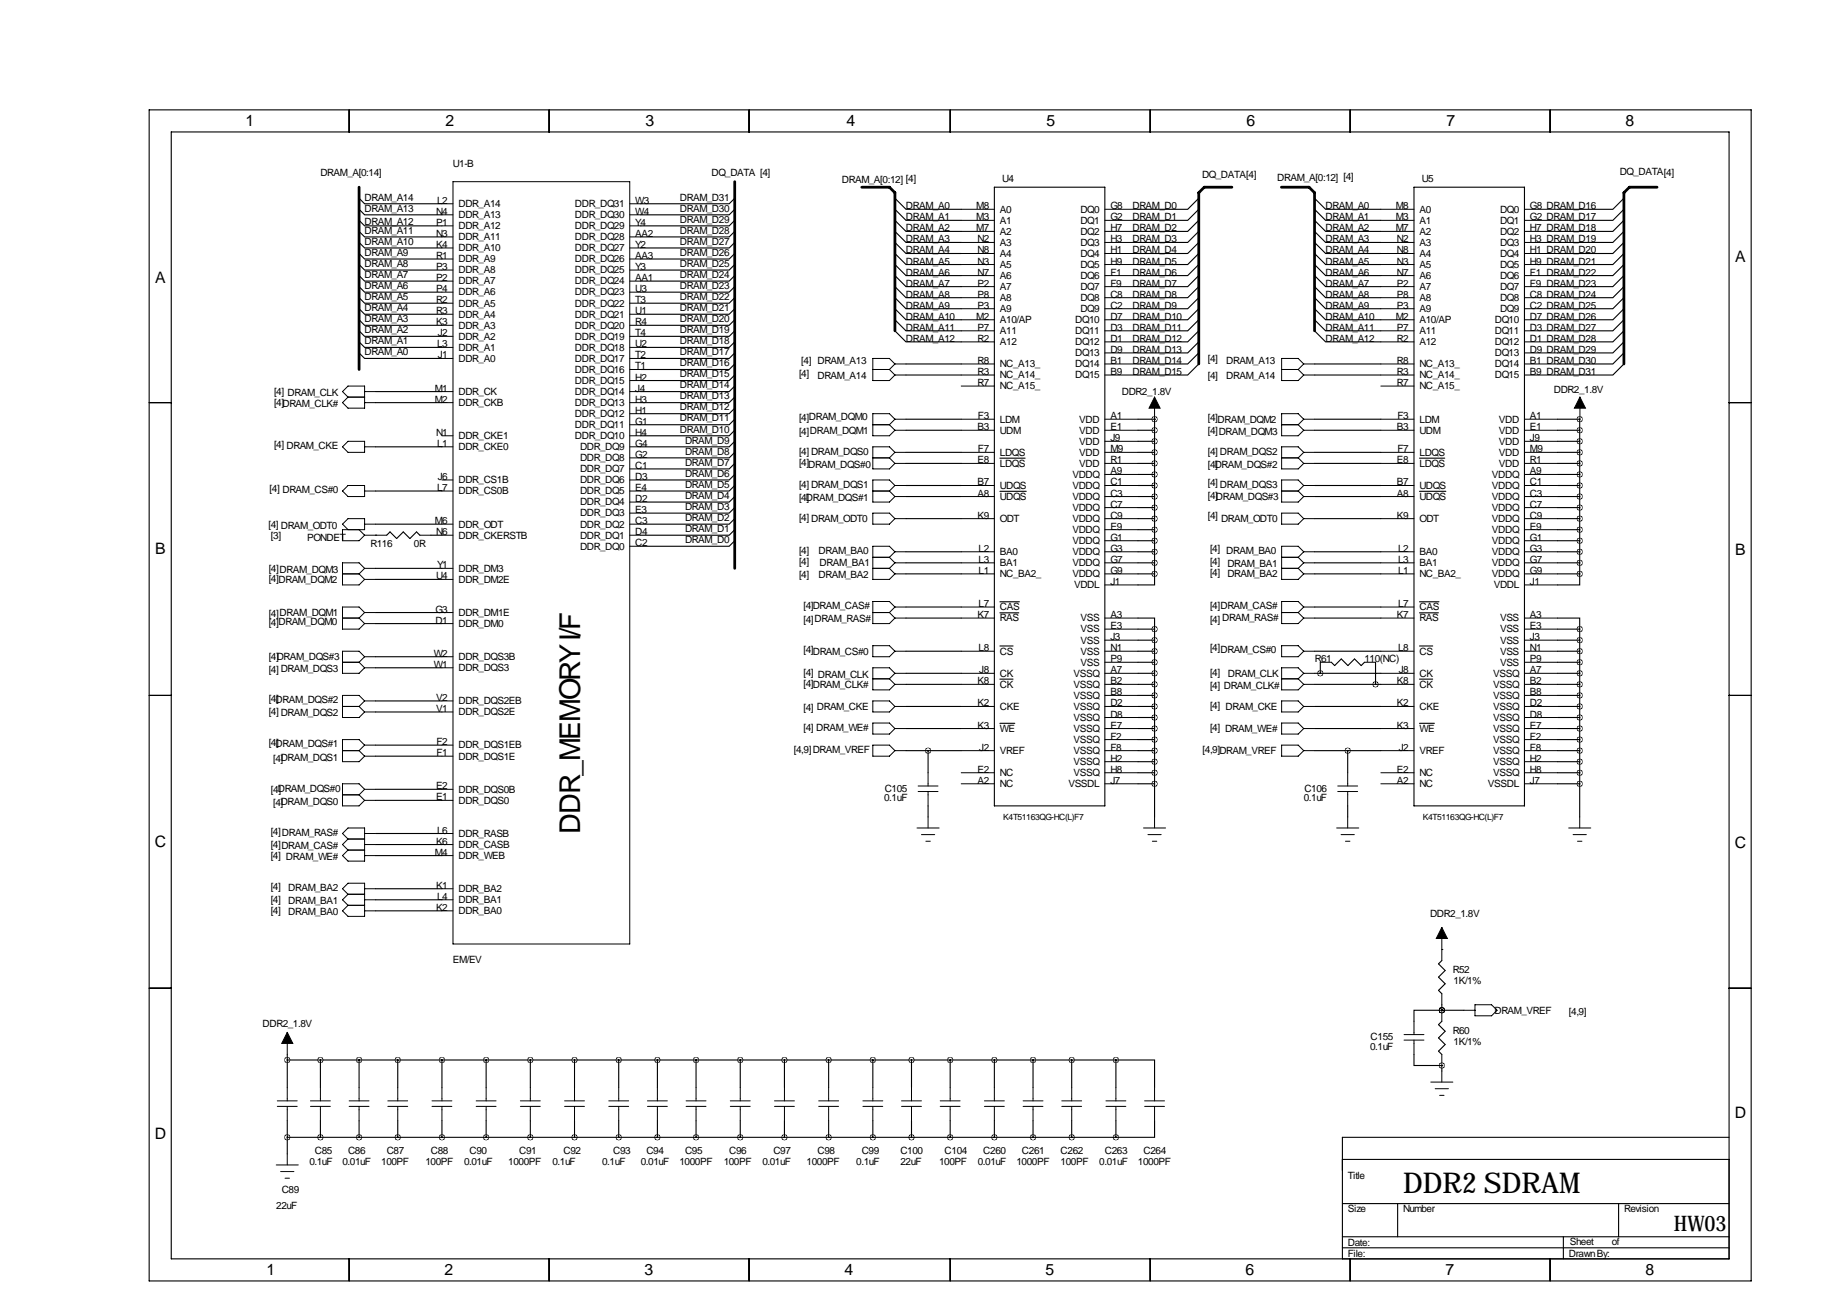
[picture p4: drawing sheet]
<svg xmlns="http://www.w3.org/2000/svg" width="419mm" height="297mm" viewBox="0 0 419 297" stroke-linecap="round" stroke-linejoin="round" font-family="sans-serif">
<defs><g id="words">
<g font-size="6.6">
<text x="133.3" y="191.6" transform="rotate(-90 133.3 191.6)">DDR_MEMORY I/F</text>
<text x="322.6" y="274.2">DDR2 SDRAM</text>
</g>
<text font-size="4.9" x="384.8" y="283.1">HW03</text>
<g font-size="3.6">
<text x="56.5" y="29">1</text>
<text x="102.4" y="29">2</text>
<text x="148.4" y="29">3</text>
<text x="194.6" y="29">4</text>
<text x="240.6" y="29">5</text>
<text x="286.6" y="29">6</text>
<text x="332.6" y="29">7</text>
<text x="373.7" y="29">8</text>
<text x="35.7" y="65.1">A</text>
<text x="398.9" y="60.3">A</text>
<text x="35.7" y="127.3">B</text>
<text x="398.9" y="127.6">B</text>
<text x="35.6" y="194.6">C</text>
<text x="398.8" y="194.9">C</text>
<text x="398.8" y="257.1">D</text>
<text x="35.6" y="261.9">D</text>
<text x="61.3" y="293.2">1</text>
<text x="102.2" y="293.2">2</text>
<text x="148.2" y="293.2">3</text>
<text x="194.1" y="293.2">4</text>
<text x="240.4" y="293.2">5</text>
<text x="286.3" y="293.2">6</text>
<text x="332.3" y="293.2">7</text>
<text x="378.3" y="293.2">8</text>
</g>
<g font-size="2.3">
<text x="73.7" y="40.5">DRAM_A[0:14]</text>
<text x="104.1" y="38.5">U1-B</text>
<text x="163.6" y="40.5">DQ_DATA [4]</text>
<text x="230.4" y="41.8">U4</text>
<text x="276.4" y="41">DQ_DATA[4]</text>
<text x="293.6" y="41.5">DRAM_A[0:12] [4]</text>
<text x="326.8" y="41.8">U5</text>
<text x="372.4" y="40.2">DQ_DATA[4]</text>
<text x="83.8" y="46.1">DRAM_A14</text>
<text x="100.5" y="46.8">L2</text>
<text x="105.4" y="47.6">DDR_A14</text>
<text x="132.2" y="47.6">DDR_DQ31</text>
<text x="146" y="46.8">W3</text>
<text x="156.3" y="46.1">DRAM_D31</text>
<text x="193.5" y="42">DRAM_A[0:12] [4]</text>
<text x="83.8" y="51.7">DRAM_A12</text>
<text x="83.8" y="53.7">DRAM_A11</text>
<text x="83.8" y="48.6">DRAM_A13</text>
<text x="100.2" y="51.9">P1</text>
<text x="100.2" y="49.4">N4</text>
<text x="105.4" y="52.7">DDR_A12</text>
<text x="105.4" y="50.2">DDR_A13</text>
<text x="132.2" y="50.2">DDR_DQ30</text>
<text x="132.2" y="52.7">DDR_DQ29</text>
<text x="146" y="49.4">W4</text>
<text x="146" y="51.9">Y4</text>
<text x="156.3" y="53.7">DRAM_D28</text>
<text x="156.3" y="51.2">DRAM_D29</text>
<text x="156.3" y="48.6">DRAM_D30</text>
<text x="208.3" y="53.2">DRAM_A2</text>
<text x="208.3" y="50.7">DRAM_A1</text>
<text x="208.3" y="48.1">DRAM_A0</text>
<text x="224.4" y="50.7">M3</text>
<text x="224.4" y="53.2">M7</text>
<text x="224.4" y="48.1">M8</text>
<text x="229.9" y="51.4">A1</text>
<text x="229.9" y="54">A2</text>
<text x="229.9" y="48.9">A0</text>
<text x="248.4" y="51.4">DQ1</text>
<text x="248.4" y="48.9">DQ0</text>
<text x="248.4" y="54">DQ2</text>
<text x="255.3" y="50.7">G2</text>
<text x="255.3" y="48.1">G8</text>
<text x="255.3" y="53.2">H7</text>
<text x="260.3" y="53.2">DRAM_D2</text>
<text x="260.3" y="50.7">DRAM_D1</text>
<text x="260.3" y="48.1">DRAM_D0</text>
<text x="304.7" y="53.2">DRAM_A2</text>
<text x="304.7" y="50.7">DRAM_A1</text>
<text x="304.7" y="48.1">DRAM_A0</text>
<text x="320.9" y="50.7">M3</text>
<text x="320.9" y="53.2">M7</text>
<text x="320.9" y="48.1">M8</text>
<text x="326.3" y="51.4">A1</text>
<text x="326.3" y="54">A2</text>
<text x="326.3" y="48.9">A0</text>
<text x="344.8" y="51.4">DQ1</text>
<text x="344.8" y="48.9">DQ0</text>
<text x="344.8" y="54">DQ2</text>
<text x="351.7" y="50.7">G2 DRAM_D17</text>
<text x="351.7" y="48.1">G8 DRAM_D16</text>
<text x="351.7" y="53.2">H7 DRAM_D18</text>
<text x="83.8" y="56.3">DRAM_A10</text>
<text x="83.8" y="58.8">DRAM_A9</text>
<text x="100.2" y="54.5">N3</text>
<text x="100.2" y="57">K4</text>
<text x="100.2" y="59.5">R1</text>
<text x="105.4" y="55.2">DDR_A11</text>
<text x="105.4" y="57.8">DDR_A10</text>
<text x="132.2" y="55.2">DDR_DQ28</text>
<text x="132.2" y="57.8">DDR_DQ27</text>
<text x="146" y="54.5">AA2</text>
<text x="146" y="57">Y2</text>
<text x="146" y="59.5">AA3</text>
<text x="156.3" y="58.8">DRAM_D26</text>
<text x="156.3" y="56.3">DRAM_D27</text>
<text x="208.3" y="58.3">DRAM_A4</text>
<text x="208.3" y="55.7">DRAM_A3</text>
<text x="224.7" y="55.7">N2</text>
<text x="224.7" y="58.3">N8</text>
<text x="229.9" y="56.5">A3</text>
<text x="229.9" y="59">A4</text>
<text x="248.4" y="59">DQ4</text>
<text x="248.4" y="56.5">DQ3</text>
<text x="255.3" y="58.3">H1</text>
<text x="255.3" y="55.7">H3</text>
<text x="260.3" y="58.3">DRAM_D4</text>
<text x="260.3" y="55.7">DRAM_D3</text>
<text x="304.7" y="58.3">DRAM_A4</text>
<text x="304.7" y="55.7">DRAM_A3</text>
<text x="321.2" y="55.7">N2</text>
<text x="321.2" y="58.3">N8</text>
<text x="326.3" y="56.5">A3</text>
<text x="326.3" y="59">A4</text>
<text x="344.8" y="59">DQ4</text>
<text x="344.8" y="56.5">DQ3</text>
<text x="351.7" y="58.3">H1 DRAM_D20</text>
<text x="351.7" y="55.7">H3 DRAM_D19</text>
<text x="83.8" y="61.3">DRAM_A8</text>
<text x="83.8" y="63.9">DRAM_A7</text>
<text x="100.2" y="62.1">P3</text>
<text x="100.2" y="64.6">P2</text>
<text x="105.4" y="60.3">DDR_A9</text>
<text x="105.4" y="62.9">DDR_A8</text>
<text x="105.4" y="65.4">DDR_A7</text>
<text x="132.2" y="60.3">DDR_DQ26</text>
<text x="132.2" y="62.9">DDR_DQ25</text>
<text x="132.2" y="65.4">DDR_DQ24</text>
<text x="146" y="62.1">Y3</text>
<text x="146" y="64.6">AA1</text>
<text x="156.3" y="63.9">DRAM_D24</text>
<text x="156.3" y="61.3">DRAM_D25</text>
<text x="208.3" y="63.4">DRAM_A6</text>
<text x="208.3" y="60.8">DRAM_A5</text>
<text x="208.3" y="65.9">DRAM_A7</text>
<text x="224.7" y="60.8">N3</text>
<text x="224.7" y="63.4">N7</text>
<text x="224.7" y="65.9">P2</text>
<text x="229.9" y="61.6">A5</text>
<text x="229.9" y="64.1">A6</text>
<text x="248.4" y="64.1">DQ6</text>
<text x="248.4" y="61.6">DQ5</text>
<text x="255.3" y="63.4">F1</text>
<text x="255.3" y="65.9">F9</text>
<text x="255.3" y="60.8">H9</text>
<text x="260.3" y="65.9">DRAM_D7</text>
<text x="260.3" y="63.4">DRAM_D6</text>
<text x="260.3" y="60.8">DRAM_D5</text>
<text x="304.7" y="63.4">DRAM_A6</text>
<text x="304.7" y="60.8">DRAM_A5</text>
<text x="304.7" y="65.9">DRAM_A7</text>
<text x="321.2" y="60.8">N3</text>
<text x="321.2" y="63.4">N7</text>
<text x="321.2" y="65.9">P2</text>
<text x="326.3" y="61.6">A5</text>
<text x="326.3" y="64.1">A6</text>
<text x="344.8" y="64.1">DQ6</text>
<text x="344.8" y="61.6">DQ5</text>
<text x="351.7" y="63.4">F1 DRAM_D22</text>
<text x="351.7" y="65.9">F9 DRAM_D23</text>
<text x="351.7" y="60.8">H9 DRAM_D21</text>
<text x="83.8" y="66.4">DRAM_A6</text>
<text x="83.8" y="69">DRAM_A5</text>
<text x="83.8" y="71.5">DRAM_A4</text>
<text x="100.2" y="67.2">P4</text>
<text x="100.2" y="69.7">R2</text>
<text x="105.4" y="67.9">DDR_A6</text>
<text x="105.4" y="70.5">DDR_A5</text>
<text x="132.2" y="67.9">DDR_DQ23</text>
<text x="132.2" y="70.5">DDR_DQ22</text>
<text x="146" y="67.2">U3</text>
<text x="146" y="69.7">T3</text>
<text x="156.3" y="71.5">DRAM_D21</text>
<text x="156.3" y="69">DRAM_D22</text>
<text x="156.3" y="66.4">DRAM_D23</text>
<text x="208.3" y="71">DRAM_A9</text>
<text x="208.3" y="68.4">DRAM_A8</text>
<text x="224.7" y="71">P3</text>
<text x="224.7" y="68.4">P8</text>
<text x="229.9" y="66.7">A7</text>
<text x="229.9" y="71.7">A9</text>
<text x="229.9" y="69.2">A8</text>
<text x="248.4" y="71.7">DQ9</text>
<text x="248.4" y="69.2">DQ8</text>
<text x="248.4" y="66.7">DQ7</text>
<text x="255.3" y="71">C2</text>
<text x="255.3" y="68.4">C8</text>
<text x="260.3" y="71">DRAM_D9</text>
<text x="260.3" y="68.4">DRAM_D8</text>
<text x="304.7" y="71">DRAM_A9</text>
<text x="304.7" y="68.4">DRAM_A8</text>
<text x="321.2" y="71">P3</text>
<text x="321.2" y="68.4">P8</text>
<text x="326.3" y="66.7">A7</text>
<text x="326.3" y="71.7">A9</text>
<text x="326.3" y="69.2">A8</text>
<text x="344.8" y="71.7">DQ9</text>
<text x="344.8" y="69.2">DQ8</text>
<text x="344.8" y="66.7">DQ7</text>
<text x="351.7" y="71">C2 DRAM_D25</text>
<text x="351.7" y="68.4">C8 DRAM_D24</text>
<text x="83.8" y="74">DRAM_A3</text>
<text x="83.8" y="76.6">DRAM_A2</text>
<text x="100.2" y="74.8">K3</text>
<text x="100.2" y="72.2">R3</text>
<text x="100.6" y="77.3">J2</text>
<text x="105.4" y="75.6">DDR_A3</text>
<text x="105.4" y="73">DDR_A4</text>
<text x="132.2" y="73">DDR_DQ21</text>
<text x="132.2" y="75.6">DDR_DQ20</text>
<text x="146" y="72.2">U1</text>
<text x="146" y="74.8">R4</text>
<text x="146" y="77.3">T4</text>
<text x="156.3" y="76.6">DRAM_D19</text>
<text x="156.3" y="74">DRAM_D20</text>
<text x="208.3" y="73.5">DRAM_A10</text>
<text x="208.3" y="76.1">DRAM_A11</text>
<text x="224.4" y="73.5">M2</text>
<text x="224.7" y="76.1">P7</text>
<text x="229.9" y="74.3">A10/AP</text>
<text x="229.9" y="76.8">A11</text>
<text x="247.2" y="76.8">DQ11</text>
<text x="247.2" y="74.3">DQ10</text>
<text x="255.3" y="76.1">D3</text>
<text x="255.3" y="73.5">D7</text>
<text x="260.3" y="76.1">DRAM_D11</text>
<text x="260.3" y="73.5">DRAM_D10</text>
<text x="304.7" y="73.5">DRAM_A10</text>
<text x="304.7" y="76.1">DRAM_A11</text>
<text x="320.9" y="73.5">M2</text>
<text x="321.2" y="76.1">P7</text>
<text x="326.3" y="74.3">A10/AP</text>
<text x="326.3" y="76.8">A11</text>
<text x="343.7" y="76.8">DQ11</text>
<text x="343.7" y="74.3">DQ10</text>
<text x="351.7" y="76.1">D3 DRAM_D27</text>
<text x="351.7" y="73.5">D7 DRAM_D26</text>
<text x="83.8" y="79.1">DRAM_A1</text>
<text x="83.8" y="81.7">DRAM_A0</text>
<text x="100.5" y="79.9">L3</text>
<text x="100.6" y="82.4">J1</text>
<text x="105.4" y="78.1">DDR_A2</text>
<text x="105.4" y="83.2">DDR_A0</text>
<text x="105.4" y="80.6">DDR_A1</text>
<text x="132.2" y="78.1">DDR_DQ19</text>
<text x="132.2" y="80.6">DDR_DQ18</text>
<text x="132.2" y="83.2">DDR_DQ17</text>
<text x="146" y="79.9">U2</text>
<text x="146" y="82.4">T2</text>
<text x="156.3" y="81.7">DRAM_D17</text>
<text x="156.3" y="79.1">DRAM_D18</text>
<text x="184.2" y="83.7">[4] DRAM_A13</text>
<text x="208.3" y="78.6">DRAM_A12</text>
<text x="224.7" y="78.6">R2</text>
<text x="224.7" y="83.7">R8</text>
<text x="229.9" y="79.4">A12</text>
<text x="247.2" y="79.4">DQ12</text>
<text x="247.2" y="81.9">DQ13</text>
<text x="255.3" y="78.6">D1</text>
<text x="255.3" y="81.1">D9</text>
<text x="255.3" y="83.7">B1</text>
<text x="260.3" y="83.7">DRAM_D14</text>
<text x="260.3" y="81.1">DRAM_D13</text>
<text x="260.3" y="78.6">DRAM_D12</text>
<text x="277.7" y="83.2">[4]</text>
<text x="281.9" y="83.7">DRAM_A13</text>
<text x="304.7" y="78.6">DRAM_A12</text>
<text x="321.2" y="78.6">R2</text>
<text x="321.2" y="83.7">R8</text>
<text x="326.3" y="79.4">A12</text>
<text x="343.7" y="79.4">DQ12</text>
<text x="343.7" y="81.9">DQ13</text>
<text x="351.7" y="78.6">D1 DRAM_D28</text>
<text x="351.7" y="81.1">D9 DRAM_D29</text>
<text x="351.7" y="83.7">B1 DRAM_D30</text>
<text x="132.2" y="85.7">DDR_DQ16</text>
<text x="132.2" y="88.3">DDR_DQ15</text>
<text x="146" y="84.9">T1</text>
<text x="146" y="87.5">H2</text>
<text x="156.3" y="89.3">DRAM_D14</text>
<text x="156.3" y="86.7">DRAM_D15</text>
<text x="156.3" y="84.2">DRAM_D16</text>
<text x="183.7" y="86.7">[4]</text>
<text x="187.9" y="87.2">DRAM_A14</text>
<text x="224.7" y="86.2">R3</text>
<text x="224.7" y="88.8">R7</text>
<text x="229.9" y="87">NC_A14_</text>
<text x="229.9" y="89.5">NC_A15_</text>
<text x="229.9" y="84.4">NC_A13_</text>
<text x="247.2" y="84.4">DQ14</text>
<text x="247.2" y="87">DQ15</text>
<text x="255.3" y="86.2">B9</text>
<text x="260.3" y="86.2">DRAM_D15</text>
<text x="277.7" y="87.2">[4]</text>
<text x="281.9" y="87.2">DRAM_A14</text>
<text x="321.2" y="86.2">R3</text>
<text x="321.2" y="88.8">R7</text>
<text x="326.3" y="87">NC_A14_</text>
<text x="326.3" y="89.5">NC_A15_</text>
<text x="326.3" y="84.4">NC_A13_</text>
<text x="343.7" y="84.4">DQ14</text>
<text x="343.7" y="87">DQ15</text>
<text x="351.7" y="86.2">B9 DRAM_D31</text>
<text x="63" y="90.8">[4] DRAM_CLK</text>
<text x="63" y="93.3">[4]DRAM_CLK#</text>
<text x="100" y="92.6">M2</text>
<text x="100" y="90">M1</text>
<text x="105.4" y="93.3">DDR_CKB</text>
<text x="105.4" y="90.8">DDR_CK</text>
<text x="132.2" y="90.8">DDR_DQ14</text>
<text x="132.2" y="93.3">DDR_DQ13</text>
<text x="132.2" y="95.9">DDR_DQ12</text>
<text x="146" y="90">J4</text>
<text x="146" y="92.6">H3</text>
<text x="146" y="95.1">H1</text>
<text x="156.3" y="94.4">DRAM_D12</text>
<text x="156.3" y="91.8">DRAM_D13</text>
<text x="257.9" y="90.8">DDR2_1.8V</text>
<text x="357.2" y="90.3">DDR2_1.8V</text>
<text x="100.2" y="100.2">N1</text>
<text x="105.4" y="101">DDR_CKE1</text>
<text x="132.2" y="98.4">DDR_DQ11</text>
<text x="132.2" y="101">DDR_DQ10</text>
<text x="146" y="97.6">G1</text>
<text x="146" y="100.2">H4</text>
<text x="156.3" y="99.4">DRAM_D10</text>
<text x="156.3" y="96.9">DRAM_D11</text>
<text x="157.5" y="102">DRAM_D9</text>
<text x="183.7" y="96.9">[4]DRAM_DQM0</text>
<text x="183.7" y="99.9">[4]DRAM_DQM1</text>
<text x="224.7" y="98.9">B3</text>
<text x="224.8" y="96.4">F3</text>
<text x="229.9" y="99.7">UDM</text>
<text x="229.9" y="97.1">LDM</text>
<text x="248.1" y="97.1">VDD</text>
<text x="248.1" y="99.7">VDD</text>
<text x="255.3" y="96.4">A1</text>
<text x="255.3" y="98.9">E1</text>
<text x="255.3" y="101.5">J9</text>
<text x="277.7" y="96.9">[4]DRAM_DQM2</text>
<text x="277.7" y="99.7">[4]DRAM_DQM3</text>
<text x="321.2" y="98.9">B3</text>
<text x="321.3" y="96.4">F3</text>
<text x="326.3" y="99.7">UDM</text>
<text x="326.3" y="97.1">LDM</text>
<text x="344.6" y="97.1">VDD</text>
<text x="344.6" y="99.7">VDD</text>
<text x="351.7" y="96.4">A1</text>
<text x="351.7" y="98.9">E1</text>
<text x="351.7" y="101.5">J9</text>
<text x="63" y="103">[4] DRAM_CKE</text>
<text x="100.5" y="102.7">L1</text>
<text x="105.4" y="103.5">DDR_CKE0</text>
<text x="133.4" y="103.5">DDR_DQ9</text>
<text x="133.4" y="106">DDR_DQ8</text>
<text x="146" y="102.7">G4</text>
<text x="146" y="105.3">G2</text>
<text x="146" y="107.8">C1</text>
<text x="157.5" y="107.1">DRAM_D7</text>
<text x="157.5" y="104.5">DRAM_D8</text>
<text x="183.7" y="104.5">[4] DRAM_DQS0</text>
<text x="183.7" y="107.1">[4]DRAM_DQS#0</text>
<text x="224.7" y="106.5">E8</text>
<text x="224.8" y="104">F7</text>
<text x="229.9" y="107.3">LDQS</text>
<text x="229.9" y="104.8">LDQS</text>
<text x="248.1" y="104.8">VDD</text>
<text x="248.1" y="107.3">VDD</text>
<text x="248.1" y="102.2">VDD</text>
<text x="255.3" y="104">M9</text>
<text x="255.3" y="106.5">R1</text>
<text x="277.7" y="104.5">[4] DRAM_DQS2</text>
<text x="277.7" y="107.6">[4]DRAM_DQS#2</text>
<text x="321.2" y="106.5">E8</text>
<text x="321.3" y="104">F7</text>
<text x="326.3" y="107.3">LDQS</text>
<text x="326.3" y="104.8">LDQS</text>
<text x="344.6" y="104.8">VDD</text>
<text x="344.6" y="107.3">VDD</text>
<text x="344.6" y="102.2">VDD</text>
<text x="351.7" y="104">M9</text>
<text x="351.7" y="106.5">R1</text>
<text x="62" y="113.2">[4] DRAM_CS#0</text>
<text x="100.5" y="112.9">L7</text>
<text x="100.6" y="110.3">J6</text>
<text x="105.4" y="113.7">DDR_CS0B</text>
<text x="105.4" y="111.1">DDR_CS1B</text>
<text x="133.4" y="108.6">DDR_DQ7</text>
<text x="133.4" y="111.1">DDR_DQ6</text>
<text x="133.4" y="113.7">DDR_DQ5</text>
<text x="146" y="110.3">D3</text>
<text x="146" y="112.9">E4</text>
<text x="157.5" y="112.1">DRAM_D5</text>
<text x="157.5" y="109.6">DRAM_D6</text>
<text x="183.7" y="112.1">[4] DRAM_DQS1</text>
<text x="224.7" y="111.6">B7</text>
<text x="229.9" y="112.4">UDQS</text>
<text x="246.5" y="109.8">VDDQ</text>
<text x="246.5" y="112.4">VDDQ</text>
<text x="255.3" y="109.1">A9</text>
<text x="255.3" y="111.6">C1</text>
<text x="277.7" y="111.6">[4] DRAM_DQS3</text>
<text x="321.2" y="111.6">B7</text>
<text x="326.3" y="112.4">UDQS</text>
<text x="343" y="109.8">VDDQ</text>
<text x="343" y="112.4">VDDQ</text>
<text x="351.7" y="109.1">A9</text>
<text x="351.7" y="111.6">C1</text>
<text x="133.4" y="118.7">DDR_DQ3</text>
<text x="133.4" y="116.2">DDR_DQ4</text>
<text x="146" y="118">E3</text>
<text x="146" y="115.4">D2</text>
<text x="157.5" y="119.8">DRAM_D2</text>
<text x="157.5" y="117.2">DRAM_D3</text>
<text x="157.5" y="114.7">DRAM_D4</text>
<text x="183.7" y="115.2">[4]DRAM_DQS#1</text>
<text x="183.7" y="119.8">[4] DRAM_ODT0</text>
<text x="224.7" y="114.2">A8</text>
<text x="224.7" y="119.2">K9</text>
<text x="229.9" y="114.9">UDQS</text>
<text x="246.5" y="114.9">VDDQ</text>
<text x="246.5" y="117.5">VDDQ</text>
<text x="255.3" y="114.2">C3</text>
<text x="255.3" y="116.7">C7</text>
<text x="255.3" y="119.2">C9</text>
<text x="277.7" y="114.7">[4]DRAM_DQS#3</text>
<text x="277.7" y="119.2">[4]</text>
<text x="321.2" y="114.2">A8</text>
<text x="321.2" y="119.2">K9</text>
<text x="326.3" y="114.9">UDQS</text>
<text x="343" y="114.9">VDDQ</text>
<text x="343" y="117.5">VDDQ</text>
<text x="351.7" y="114.2">C3</text>
<text x="351.7" y="116.7">C7</text>
<text x="351.7" y="119.2">C9</text>
<text x="61.7" y="121.3">[4] DRAM_ODT0</text>
<text x="62.3" y="123.8">[3]</text>
<text x="70.6" y="124.3">PONDET</text>
<text x="85.2" y="125.9">R116</text>
<text x="95.2" y="125.9">0R</text>
<text x="100" y="120.5">M6</text>
<text x="100.2" y="123">N6</text>
<text x="105.4" y="123.8">DDR_CKERSTB</text>
<text x="105.4" y="121.3">DDR_ODT</text>
<text x="133.4" y="121.3">DDR_DQ2</text>
<text x="133.4" y="123.8">DDR_DQ1</text>
<text x="146" y="120.5">C3</text>
<text x="146" y="123">D4</text>
<text x="146" y="125.6">C2</text>
<text x="157.5" y="124.8">DRAM_D0</text>
<text x="157.5" y="122.3">DRAM_D1</text>
<text x="229.9" y="120">ODT</text>
<text x="246.5" y="125.1">VDDQ</text>
<text x="246.5" y="122.5">VDDQ</text>
<text x="246.5" y="120">VDDQ</text>
<text x="255.3" y="124.3">G1</text>
<text x="255.3" y="121.8">E9</text>
<text x="280.7" y="120">DRAM_ODT0</text>
<text x="326.3" y="120">ODT</text>
<text x="343" y="125.1">VDDQ</text>
<text x="343" y="122.5">VDDQ</text>
<text x="343" y="120">VDDQ</text>
<text x="351.7" y="124.3">G1</text>
<text x="351.7" y="121.8">E9</text>
<text x="61.8" y="131.4">[4]DRAM_DQM3</text>
<text x="100.5" y="130.7">Y1</text>
<text x="105.4" y="131.4">DDR_DM3</text>
<text x="133.4" y="126.4">DDR_DQ0</text>
<text x="183.7" y="127.4">[4]</text>
<text x="183.7" y="129.9">[4]</text>
<text x="188.2" y="127.4">DRAM_BA0</text>
<text x="188.4" y="130.2">DRAM_BA1</text>
<text x="225" y="126.9">L2</text>
<text x="225" y="129.4">L3</text>
<text x="225" y="131.9">L1</text>
<text x="229.9" y="127.6">BA0</text>
<text x="229.9" y="130.2">BA1</text>
<text x="246.5" y="127.6">VDDQ</text>
<text x="246.5" y="130.2">VDDQ</text>
<text x="255.3" y="126.9">G3</text>
<text x="255.3" y="129.4">G7</text>
<text x="255.3" y="131.9">G9</text>
<text x="278.2" y="126.9">[4] DRAM_BA0</text>
<text x="278.2" y="129.9">[4]</text>
<text x="282.2" y="130.4">DRAM_BA1</text>
<text x="321.4" y="126.9">L2</text>
<text x="321.4" y="129.4">L3</text>
<text x="321.4" y="131.9">L1</text>
<text x="326.3" y="127.6">BA0</text>
<text x="326.3" y="130.2">BA1</text>
<text x="343" y="127.6">VDDQ</text>
<text x="343" y="130.2">VDDQ</text>
<text x="351.7" y="126.9">G3</text>
<text x="351.7" y="129.4">G7</text>
<text x="351.7" y="131.9">G9</text>
<text x="61.8" y="133.7">[4]DRAM_DQM2</text>
<text x="100.2" y="133.2">U4</text>
<text x="105.4" y="134">DDR_DM2E</text>
<text x="183.7" y="133">[4]</text>
<text x="188.2" y="133">DRAM_BA2</text>
<text x="229.9" y="132.7">NC_BA2_</text>
<text x="246.5" y="132.7">VDDQ</text>
<text x="246.9" y="135.2">VDDL</text>
<text x="255.3" y="134.5">J1</text>
<text x="278.2" y="132.5">[4]</text>
<text x="282.2" y="132.7">DRAM_BA2</text>
<text x="326.3" y="132.7">NC_BA2_</text>
<text x="343" y="132.7">VDDQ</text>
<text x="343.4" y="135.2">VDDL</text>
<text x="351.7" y="134.5">J1</text>
<text x="61.8" y="143.9">[4]DRAM_DQM0</text>
<text x="61.8" y="141.9">[4]DRAM_DQM1</text>
<text x="100.1" y="140.8">G3</text>
<text x="100.1" y="143.4">D1</text>
<text x="105.4" y="141.6">DDR_DM1E</text>
<text x="184.7" y="140.1">[4]DRAM_CAS#</text>
<text x="184.7" y="143.1">[4]DRAM_RAS#</text>
<text x="224.7" y="142.1">K7</text>
<text x="225" y="139.6">L7</text>
<text x="229.9" y="140.3">CAS</text>
<text x="229.9" y="142.9">RAS</text>
<text x="248.4" y="142.9">VSS</text>
<text x="255.3" y="142.1">A3</text>
<text x="278.2" y="140.1">[4]DRAM_CAS#</text>
<text x="278.2" y="143.1">[4] DRAM_RAS#</text>
<text x="321.2" y="142.1">K7</text>
<text x="321.4" y="139.6">L7</text>
<text x="326.3" y="140.3">CAS</text>
<text x="326.3" y="142.9">RAS</text>
<text x="344.9" y="142.9">VSS</text>
<text x="351.7" y="142.1">A3</text>
<text x="105.4" y="144.1">DDR_DM0</text>
<text x="225" y="149.7">L8</text>
<text x="248.4" y="147.9">VSS</text>
<text x="248.4" y="145.4">VSS</text>
<text x="255.3" y="147.2">J3</text>
<text x="255.3" y="149.7">N1</text>
<text x="255.3" y="144.6">E3</text>
<text x="278.2" y="149.7">[4]DRAM_CS#0</text>
<text x="321.4" y="149.7">L8</text>
<text x="344.9" y="147.9">VSS</text>
<text x="344.9" y="145.4">VSS</text>
<text x="351.7" y="147.2">J3</text>
<text x="351.7" y="149.7">N1</text>
<text x="351.7" y="144.6">E3</text>
<text x="61.8" y="154.8">[4] DRAM_DQS3</text>
<text x="61.8" y="151.8">[4]DRAM_DQS#3</text>
<text x="99.7" y="153.5">W1</text>
<text x="99.7" y="151">W2</text>
<text x="105.4" y="154.3">DDR_DQS3</text>
<text x="105.4" y="151.8">DDR_DQS3B</text>
<text x="184.7" y="150.2">[4]DRAM_CS#0</text>
<text x="184.7" y="155.3">[4] DRAM_CLK</text>
<text x="225.1" y="154.8">J8</text>
<text x="229.9" y="155.6">CK</text>
<text x="229.9" y="150.5">CS</text>
<text x="246.8" y="155.6">VSSQ</text>
<text x="248.4" y="150.5">VSS</text>
<text x="248.4" y="153">VSS</text>
<text x="255.3" y="152.3">P9</text>
<text x="255.3" y="154.8">A7</text>
<text x="278.2" y="155.3">[4]</text>
<text x="282.3" y="155.6">DRAM_CLK</text>
<text x="302.3" y="152.3">R61</text>
<text x="313.7" y="152.3">110(NC)</text>
<text x="321.6" y="154.8">J8</text>
<text x="326.3" y="155.6">CK</text>
<text x="326.3" y="150.5">CS</text>
<text x="343.3" y="155.6">VSSQ</text>
<text x="344.9" y="150.5">VSS</text>
<text x="344.9" y="153">VSS</text>
<text x="351.7" y="152.3">P9</text>
<text x="351.7" y="154.8">A7</text>
<text x="61.8" y="161.4">[4]DRAM_DQS#2</text>
<text x="100.2" y="161.1">V2</text>
<text x="105.4" y="161.9">DDR_DQS2EB</text>
<text x="184.7" y="157.9">[4]DRAM_CLK#</text>
<text x="224.7" y="157.3">K8</text>
<text x="229.9" y="158.1">CK</text>
<text x="246.8" y="160.6">VSSQ</text>
<text x="246.8" y="158.1">VSSQ</text>
<text x="255.3" y="159.9">B8</text>
<text x="255.3" y="157.3">B2</text>
<text x="278.2" y="158.4">[4] DRAM_CLK#</text>
<text x="321.2" y="157.3">K8</text>
<text x="326.3" y="158.1">CK</text>
<text x="343.3" y="160.6">VSSQ</text>
<text x="343.3" y="158.1">VSSQ</text>
<text x="351.7" y="159.9">B8</text>
<text x="351.7" y="157.3">B2</text>
<text x="61.8" y="164.5">[4] DRAM_DQS2</text>
<text x="100.2" y="163.7">V1</text>
<text x="105.4" y="164.5">DDR_DQS2E</text>
<text x="184.7" y="163.4">[4] DRAM_CKE</text>
<text x="224.7" y="162.4">K2</text>
<text x="224.7" y="167.5">K3</text>
<text x="229.9" y="163.2">CKE</text>
<text x="246.8" y="165.7">VSSQ</text>
<text x="246.8" y="163.2">VSSQ</text>
<text x="255.3" y="165">D8</text>
<text x="255.3" y="162.4">D2</text>
<text x="255.3" y="167.5">E7</text>
<text x="278.2" y="162.9">[4] DRAM_CKE</text>
<text x="321.2" y="162.4">K2</text>
<text x="321.2" y="167.5">K3</text>
<text x="326.3" y="163.2">CKE</text>
<text x="343.3" y="165.7">VSSQ</text>
<text x="343.3" y="163.2">VSSQ</text>
<text x="351.7" y="165">D8</text>
<text x="351.7" y="162.4">D2</text>
<text x="351.7" y="167.5">E7</text>
<text x="61.8" y="171.6">[4]DRAM_DQS#1</text>
<text x="100.4" y="173.8">F1</text>
<text x="100.4" y="171.3">F2</text>
<text x="105.4" y="172.1">DDR_DQS1EB</text>
<text x="182.5" y="173.1">[4,9] DRAM_VREF</text>
<text x="184.7" y="168">[4] DRAM_WE#</text>
<text x="225.1" y="172.6">J2</text>
<text x="229.9" y="173.3">VREF</text>
<text x="229.9" y="168.3">WE</text>
<text x="246.8" y="173.3">VSSQ</text>
<text x="246.8" y="170.8">VSSQ</text>
<text x="246.8" y="168.3">VSSQ</text>
<text x="255.3" y="172.6">F8</text>
<text x="255.3" y="170">F2</text>
<text x="276.5" y="173.1">[4,9]DRAM_VREF</text>
<text x="278.2" y="168">[4] DRAM_WE#</text>
<text x="321.6" y="172.6">J2</text>
<text x="326.3" y="173.3">VREF</text>
<text x="326.3" y="168.3">WE</text>
<text x="343.3" y="173.3">VSSQ</text>
<text x="343.3" y="170.8">VSSQ</text>
<text x="343.3" y="168.3">VSSQ</text>
<text x="351.7" y="172.6">F8</text>
<text x="351.7" y="170">F2</text>
<text x="62.8" y="175.1">[4]DRAM_DQS1</text>
<text x="105.4" y="174.6">DDR_DQS1E</text>
<text x="224.7" y="177.7">E2</text>
<text x="229.9" y="178.4">NC</text>
<text x="246.8" y="178.4">VSSQ</text>
<text x="246.8" y="175.9">VSSQ</text>
<text x="255.3" y="177.7">H8</text>
<text x="255.3" y="175.1">H2</text>
<text x="321.2" y="177.7">E2</text>
<text x="326.3" y="178.4">NC</text>
<text x="343.3" y="178.4">VSSQ</text>
<text x="343.3" y="175.9">VSSQ</text>
<text x="351.7" y="177.7">H8</text>
<text x="351.7" y="175.1">H2</text>
<text x="62.3" y="182.2">[4]DRAM_DQS#0</text>
<text x="62.8" y="185.3">[4]DRAM_DQS0</text>
<text x="100.2" y="184">E1</text>
<text x="100.2" y="181.5">E2</text>
<text x="105.4" y="184.8">DDR_DQS0</text>
<text x="105.4" y="182.2">DDR_DQS0B</text>
<text x="203.3" y="184.3">0.1uF</text>
<text x="203.4" y="182">C105</text>
<text x="224.7" y="180.2">A2</text>
<text x="229.9" y="181">NC</text>
<text x="245.6" y="181">VSSDL</text>
<text x="255.3" y="180.2">J7</text>
<text x="299.7" y="184.3">0.1uF</text>
<text x="299.9" y="182">C106</text>
<text x="321.2" y="180.2">A2</text>
<text x="326.3" y="181">NC</text>
<text x="342.1" y="181">VSSDL</text>
<text x="351.7" y="180.2">J7</text>
<text x="62.2" y="191.9">[4]DRAM_RAS#</text>
<text x="100.5" y="191.6">L6</text>
<text x="62.2" y="197.5">[4] DRAM_WE#</text>
<text x="62.2" y="194.9">[4]DRAM_CAS#</text>
<text x="100" y="196.7">M4</text>
<text x="100.2" y="194.2">K6</text>
<text x="105.4" y="197.5">DDR_WEB</text>
<text x="105.4" y="192.4">DDR_RASB</text>
<text x="105.4" y="194.9">DDR_CASB</text>
<text x="62.2" y="207.6">[4]</text>
<text x="62.2" y="204.6">[4]</text>
<text x="66.3" y="207.9">DRAM_BA1</text>
<text x="66.3" y="204.8">DRAM_BA2</text>
<text x="100.2" y="209.4">K2</text>
<text x="100.2" y="204.3">K1</text>
<text x="100.5" y="206.9">L4</text>
<text x="105.4" y="207.6">DDR_BA1</text>
<text x="105.4" y="205.1">DDR_BA2</text>
<text x="62.2" y="210.2">[4]</text>
<text x="66.3" y="210.4">DRAM_BA0</text>
<text x="105.4" y="210.2">DDR_BA0</text>
<text x="328.8" y="210.8">DDR2_1.8V</text>
<text x="104.1" y="221.3">EM/EV</text>
<text x="334" y="223.6">R52</text>
<text x="334.2" y="226.2">1K/1%</text>
<text x="343.6" y="233">DRAM_VREF</text>
<text x="360.7" y="233.3">[4,9]</text>
<text x="60.4" y="236.1">DDR2_1.8V</text>
<text x="315.1" y="239.1">C155</text>
<text x="334" y="237.6">R60</text>
<text x="315" y="241.4">0.1uF</text>
<text x="334.2" y="240.2">1K/1%</text>
<text x="71.1" y="267.8">0.1uF</text>
<text x="72.4" y="265.3">C85</text>
<text x="78.7" y="267.8">0.01uF</text>
<text x="80" y="265.3">C86</text>
<text x="87.6" y="267.8">100PF</text>
<text x="88.9" y="265.3">C87</text>
<text x="97.8" y="267.8">100PF</text>
<text x="99.1" y="265.3">C88</text>
<text x="106.7" y="267.8">0.01uF</text>
<text x="107.9" y="265.3">C90</text>
<text x="116.8" y="267.8">1000PF</text>
<text x="119.4" y="265.3">C91</text>
<text x="127" y="267.8">0.1uF</text>
<text x="129.5" y="265.3">C92</text>
<text x="138.4" y="267.8">0.1uF</text>
<text x="141" y="265.3">C93</text>
<text x="147.3" y="267.8">0.01uF</text>
<text x="148.6" y="265.3">C94</text>
<text x="156.2" y="267.8">1000PF</text>
<text x="157.5" y="265.3">C95</text>
<text x="166.4" y="267.8">100PF</text>
<text x="167.6" y="265.3">C96</text>
<text x="175.3" y="267.8">0.01uF</text>
<text x="177.8" y="265.3">C97</text>
<text x="185.4" y="267.8">1000PF</text>
<text x="188" y="265.3">C98</text>
<text x="196.8" y="267.8">0.1uF</text>
<text x="198.1" y="265.3">C99</text>
<text x="207" y="265.3">C100</text>
<text x="207" y="267.8">22uF</text>
<text x="215.9" y="267.8">100PF</text>
<text x="217.2" y="265.3">C104</text>
<text x="224.8" y="267.8">0.01uF</text>
<text x="226.1" y="265.3">C260</text>
<text x="233.7" y="267.8">1000PF</text>
<text x="234.9" y="265.3">C261</text>
<text x="243.8" y="265.3">C262</text>
<text x="243.8" y="267.8">100PF</text>
<text x="252.7" y="267.8">0.01uF</text>
<text x="254" y="265.3">C263</text>
<text x="261.6" y="267.8">1000PF</text>
<text x="262.9" y="265.3">C264</text>
<text x="64.8" y="274.2">C89</text>
<text x="309.9" y="271.1">Title</text>
<text x="63.5" y="278">22uF</text>
<text x="309.9" y="278.8">Size</text>
<text x="322.6" y="278.8">Number</text>
<text x="373.4" y="278.8">Revision</text>
<text x="309.9" y="286.4">Date:</text>
<text x="360.9" y="286.1">Sheet</text>
<text x="370.5" y="286.1">of</text>
<text x="309.9" y="288.9">File:</text>
<text x="360.7" y="288.9">Drawn By:</text>
</g>
<g font-size="2">
<text x="230.6" y="188.6">K4T51163QG-HC(L)F7</text>
<text x="327.1" y="188.6">K4T51163QG-HC(L)F7</text>
</g>
</g></defs>
<g fill="none" stroke="#000" stroke-width=".25">
<path d="M34.3 25.3h368.3v269.2h-368.3zM39.4 30.3h358.1v259.1h-358.1zM80.3 25.3v5M126.2 25.3v5M172.2 25.3v5M218.4 25.3v5M264.4 25.3v5M310.4 25.3v5M356.4 25.3v5M82.5 48.1l1.3 1.3h17.8M82.5 55.7l1.3 1.3h17.8M82.5 58.3l1.3 1.2h17.8"/>
<path d="M82.5 45.6l1.3 1.2h17.8M82.5 50.7l1.3 1.2h17.8M82.5 53.2l1.3 1.3h17.8M168.9 45.6l-1.3 1.2h-20.3M168.9 48.1l-1.3 1.3h-20.3M168.9 50.7l-1.3 1.2h-20.3M168.9 53.2l-1.3 1.3h-20.3M168.9 58.3l-1.3 1.2h-20.3M168.9 55.7l-1.3 1.3h-20.3M205.7 50.7l2.6 2.5h12.7M205.7 58.3l2.6 2.5h12.7M205.7 48.1l2.6 2.6h12.7"/>
<path d="M205.7 45.6l2.6 2.5h12.7M205.7 55.7l2.6 2.6h12.7M205.7 53.2l2.6 2.5h12.7M228.6 43h25.4v142.3h-25.4zM275.6 58.3l-2.6 2.5h-11.4M275.6 55.7l-2.6 2.6h-11.4M275.6 50.7l-2.6 2.5h-11.4M275.6 53.2l-2.6 2.5h-11.4M275.6 48.1l-2.6 2.6h-11.4M275.6 45.6l-2.6 2.5h-11.4M302.2 50.7l2.5 2.5h12.7M302.2 58.3l2.5 2.5h12.7"/>
<path d="M302.2 48.1l2.5 2.6h12.7M302.2 45.6l2.5 2.5h12.7M302.2 55.7l2.5 2.6h12.7M302.2 53.2l2.5 2.5h12.7M325.1 43h25.4v142.3h-25.4zM373.3 58.3l-2.5 2.5h-12.7M373.3 55.7l-2.5 2.6h-12.7M373.3 50.7l-2.5 2.5h-12.7M373.3 48.1l-2.5 2.6h-12.7M373.3 45.6l-2.5 2.5h-12.7M373.3 53.2l-2.5 2.5h-12.7M82.5 76.1l1.3 1.2h17.8"/>
<path d="M82.5 65.9l1.3 1.3h17.8M82.5 68.4l1.3 1.3h17.8M82.5 78.6l1.3 1.3h17.8M82.5 60.8l1.3 1.3h17.8M82.5 63.4l1.3 1.2h17.8M82.5 71l1.3 1.2h17.8M82.5 73.5l1.3 1.3h17.8M168.9 71l-1.3 1.2h-20.3M168.9 73.5l-1.3 1.3h-20.3M168.9 78.6l-1.3 1.3h-20.3M168.9 60.8l-1.3 1.3h-20.3M168.9 63.4l-1.3 1.2h-20.3"/>
<path d="M168.9 76.1l-1.3 1.2h-20.3M168.9 65.9l-1.3 1.3h-20.3M168.9 68.4l-1.3 1.3h-20.3M205.7 71l2.6 2.5h12.7M205.7 68.4l2.6 2.6h12.7M205.7 60.8l2.6 2.6h12.7M205.7 76.1l2.6 2.5h12.7M205.7 65.9l2.6 2.5h12.7M205.7 63.4l2.6 2.5h12.7M205.7 73.5l2.6 2.6h12.7M275.6 68.4l-2.6 2.6h-11.4M275.6 65.9l-2.6 2.5h-11.4"/>
<path d="M275.6 63.4l-2.6 2.5h-11.4M275.6 60.8l-2.6 2.6h-11.4M275.6 73.5l-2.6 2.6h-11.4M275.6 78.6l-2.6 2.5h-11.4M275.6 76.1l-2.6 2.5h-11.4M275.6 71l-2.6 2.5h-11.4M302.2 71l2.5 2.5h12.7M302.2 68.4l2.5 2.6h12.7M302.2 60.8l2.5 2.6h12.7M302.2 76.1l2.5 2.5h12.7M302.2 65.9l2.5 2.5h12.7M302.2 63.4l2.5 2.5h12.7"/>
<path d="M302.2 73.5l2.5 2.6h12.7M373.3 78.6l-2.5 2.5h-12.7M373.3 76.1l-2.5 2.5h-12.7M373.3 71l-2.5 2.5h-12.7M373.3 68.4l-2.5 2.6h-12.7M373.3 65.9l-2.5 2.5h-12.7M373.3 73.5l-2.5 2.6h-12.7M373.3 63.4l-2.5 2.5h-12.7M373.3 60.8l-2.5 2.6h-12.7M34.3 92.6h5.1M82.5 81.1l1.3 1.3h17.8M86.4 92.6h15.2"/>
<path d="M86.4 90h15.2M168.9 81.1l-1.3 1.3h-20.3M168.9 83.7l-1.3 1.2h-20.3M168.9 96.4l-1.3 1.2h-20.3M168.9 86.2l-1.3 1.3h-20.3M168.9 88.8l-1.3 1.2h-20.3M168.9 91.3l-1.3 1.3h-20.3M168.9 93.8l-1.3 1.3h-20.3M168.9 98.9l-1.3 1.3h-20.3M208.3 83.7h12.7M208.3 86.2h12.7M208.3 98.9h12.7"/>
<path d="M208.3 96.4h12.7M261.6 98.9h3.8M261.6 96.4h3.8M265.4 96.4h.1M265.4 96.4v35.5M275.6 83.7l-2.6 2.5h-11.4M275.6 81.1l-2.6 2.6h-11.4M302.3 83.7h15.1M302.3 86.2h15.1M302.3 98.9h15.1M302.3 96.4h15.1M358.1 98.9h5.1"/>
<path d="M358.1 96.4h5.1M363.2 96.4v35.5M373.3 83.7l-2.5 2.5h-12.7M373.3 81.1l-2.5 2.6h-12.7M397.5 92.6h5.1M86.4 102.7h15.2M86.4 112.9h15.2M168.9 101.5l-1.3 1.2h-20.3M168.9 104l-1.3 1.3h-20.3M168.9 106.5l-1.3 1.3h-20.3M168.9 109.1l-1.3 1.2h-20.3M168.9 111.6l-1.3 1.3h-20.3"/>
<path d="M168.9 114.2l-1.3 1.2h-20.3M168.9 119.2l-1.3 1.3h-20.3M168.9 116.7l-1.3 1.3h-20.3M208.3 114.2h12.7M208.3 106.5h12.7M208.3 111.6h12.7M208.3 104h12.7M208.3 119.2h12.7M229.9 113h6M229.9 105.3h5.8M261.6 114.2h3.8M261.6 106.5h3.8"/>
<path d="M261.6 111.6h3.8M261.6 104h3.8M261.6 119.2h3.8M261.6 101.5h3.8M261.6 109.1h3.8M261.6 116.7h3.8M302.3 114.2h15.1M302.3 106.5h15.1M302.3 111.6h15.1M302.3 104h15.1M302.3 119.2h15.1M326.3 113h6.1"/>
<path d="M326.3 105.3h5.8M358.1 114.2h5.1M358.1 106.5h5.1M358.1 111.6h5.1M358.1 104h5.1M358.1 119.2h5.1M358.1 101.5h5.1M358.1 109.1h5.1M358.1 116.7h5.1M86.4 123h.1M86.4 120.5h15.2M86.4 130.7h15.2"/>
<path d="M86.4 133.2h15.2M88.9 123l.8-.7 1.5 1.5 1.5-1.5 1.5 1.5 1.6-1.5 .7 .7M99.1 123h2.5M168.9 121.8l-1.3 1.2h-20.3M168.9 124.3l-1.3 1.3h-20.3M208.3 131.9h12.7M208.3 129.4h12.7M208.3 126.9h12.7M208.3 139.6h12.7M229.9 138.4h4.4M261.6 131.9h3.8M261.6 129.4h3.8"/>
<path d="M261.6 126.9h3.8M261.6 121.8h3.8M261.6 124.3h3.8M265.4 131.9v2.6h-3.8M302.3 131.9h15.1M302.3 129.4h15.1M302.3 126.9h15.1M302.3 139.6h15.1M326.3 138.4h4.5M358.1 131.9h5.1M358.1 129.4h5.1M358.1 126.9h5.1"/>
<path d="M358.1 121.8h5.1M358.1 124.3h5.1M363.2 131.9v2.6h-5.1M34.3 159.9h5.1M86.4 151h15.2M86.4 140.8h15.2M86.4 143.4h15.2M86.4 153.5h15.2M208.3 149.7h12.7M208.3 154.8h12.7M208.3 157.3h12.7M208.3 142.1h12.7"/>
<path d="M229.9 156.1h3M229.9 148.5h3M229.9 140.9h4.3M261.6 142.1h3.8v2.5M261.6 159.9h3.8M261.6 147.2h3.8M261.6 144.6h3.8M261.6 149.7h3.8M261.6 152.3h3.8M261.6 154.8h3.8M261.6 157.3h3.8M265.4 144.6v43.2"/>
<path d="M302.3 149.7h15.1M302.3 154.8h15.1M302.3 157.3h15.1M302.3 142.1h15.1M303.5 152.3v2.5M306.1 152.3l.7 .7 1.6-1.5 1.5 1.5 1.5-1.5 1.5 1.5 .8-.7M316.2 152.3v5M326.3 156.1h3.1M326.3 148.5h3.1M326.3 140.9h4.4M358.1 142.1h5.1v2.5M358.1 159.9h5.1"/>
<path d="M358.1 147.2h5.1M358.1 144.6h5.1M358.1 149.7h5.1M358.1 152.3h5.1M358.1 154.8h5.1M358.1 157.3h5.1M363.2 144.6v43.2M397.5 159.9h5.1M86.4 161.1h15.2M86.4 173.8h15.2M86.4 163.7h15.2M86.4 171.3h15.2"/>
<path d="M208.3 162.4h12.7M208.3 167.5h12.7M208.3 172.6h12.7M213.4 172.6v5.1M229.9 166.3h3.4M261.6 162.4h3.8M261.6 165h3.8M261.6 167.5h3.8M261.6 170h3.8M261.6 172.6h3.8M261.6 175.1h3.8M261.6 177.7h3.8"/>
<path d="M302.3 162.4h15.1M302.3 167.5h15.1M302.3 172.6h15.1M309.8 172.6v5.1M326.3 166.3h3.5M358.1 162.4h5.1M358.1 165h5.1M358.1 167.5h5.1M358.1 170h5.1M358.1 172.6h5.1M358.1 175.1h5.1M358.1 177.7h5.1"/>
<path d="M86.4 181.5h15.2M86.4 191.6h15.2M86.4 194.2h15.2M86.4 184h15.2M86.4 196.7h15.2M213.4 185.3v2.5M261.6 180.2h3.8M309.8 185.3v2.5M358.1 180.2h5.1M86.4 204.3h15.2M86.4 206.9h15.2M86.4 209.4h15.2"/>
<path d="M331.5 218.3h.1M34.3 227.2h5.1M331.5 232.3h.1M331.5 232.3h-6.4v2.5M331.5 234.8l-.8 .8 1.5 1.5-1.5 1.5 1.5 1.5-1.5 1.6 .8 .7M331.5 220.8l-.8 .8 1.5 1.5-1.5 1.5 1.5 1.6-1.5 1.5 .8 .8M331.5 231v1.3M331.5 232.3h5M397.5 227.2h5.1M66 242.4v7.6M66 257.7v7.6M66 243.7h190.5"/>
<path d="M73.7 243.7v6.3M73.7 257.7v3.8M82.5 243.7v6.3M82.5 257.7v3.8M91.4 243.7v6.3M91.4 257.7v3.8M101.6 243.7v6.3M101.6 257.7v3.8M111.8 243.7v6.3M111.8 257.7v3.8M121.9 243.7v6.3M121.9 257.7v3.8"/>
<path d="M132.1 243.7v6.3M132.1 257.7v3.8M142.2 243.7v6.3M142.2 257.7v3.8M151.1 243.7v6.3M151.1 257.7v3.8M160 243.7v6.3M160 257.7v3.8M170.2 243.7v6.3M170.2 257.7v3.8M180.3 243.7v6.3M180.3 257.7v3.8"/>
<path d="M190.5 243.7v6.3M190.5 257.7v3.8M200.7 243.7v6.3M200.7 257.7v3.8M209.5 243.7v6.3M209.5 257.7v3.8M218.4 243.7v6.3M218.4 257.7v3.8M228.6 243.7v6.3M228.6 257.7v3.8M237.5 243.7v6.3M237.5 257.7v3.8"/>
<path d="M246.4 243.7v6.3M246.4 257.7v3.8M256.5 243.7h8.9v6.3M256.5 243.7v6.3M256.5 257.7v3.8M265.4 257.7v3.8h-8.9M325.1 242.4v2.6h6.4M331.5 245h.1M331.5 245v1.2M66 261.5h190.5M308.6 276.7h88.9M308.6 266.6h88.9"/>
<path d="M321.3 276.7v7.6M372.1 276.7v7.6M397.5 261.5h-88.9v27.9M80.3 289.4v5.1M126.2 289.4v5.1M172.2 289.4v5.1M218.4 289.4v5.1M264.4 289.4v5.1M308.6 284.3h88.9M308.6 286.9h88.9M310.4 289.4v5.1M356.4 289.4v5.1"/>
<path d="M359.4 284.3v5.1"/>
</g>
<g fill="none" stroke="#000" stroke-width=".23">
<path d="M101.6 46.8h2.5M101.6 49.4h2.5M101.6 51.9h2.5M101.6 54.5h2.5M101.6 57h2.5M101.6 59.5h2.5M104.1 41.8h40.7v175.2h-40.7zM144.8 46.8h2.5M144.8 49.4h2.5M144.8 51.9h2.5M144.8 54.5h2.5M144.8 57h2.5"/>
<path d="M144.8 59.5h2.5M221 50.7h7.6M221 48.1h7.6M221 58.3h7.6M221 55.7h7.6M221 53.2h7.6M254 50.7h7.6M254 48.1h7.6M254 58.3h7.6M254 55.7h7.6M254 53.2h7.6M317.4 50.7h7.7"/>
<path d="M317.4 48.1h7.7M317.4 58.3h7.7M317.4 55.7h7.7M317.4 53.2h7.7M350.5 50.7h7.6M350.5 48.1h7.6M350.5 58.3h7.6M350.5 55.7h7.6M350.5 53.2h7.6M101.6 62.1h2.5M101.6 64.6h2.5M101.6 67.2h2.5"/>
<path d="M101.6 69.7h2.5M101.6 72.2h2.5M101.6 74.8h2.5M101.6 77.3h2.5M101.6 79.9h2.5M144.8 62.1h2.5M144.8 64.6h2.5M144.8 67.2h2.5M144.8 69.7h2.5M144.8 72.2h2.5M144.8 74.8h2.5M144.8 77.3h2.5"/>
<path d="M144.8 79.9h2.5M221 71h7.6M221 68.4h7.6M221 63.4h7.6M221 65.9h7.6M221 60.8h7.6M221 73.5h7.6M221 76.1h7.6M221 78.6h7.6M254 71h7.6M254 68.4h7.6M254 63.4h7.6"/>
<path d="M254 65.9h7.6M254 60.8h7.6M254 73.5h7.6M254 76.1h7.6M254 78.6h7.6M317.4 71h7.7M317.4 68.4h7.7M317.4 63.4h7.7M317.4 65.9h7.7M317.4 60.8h7.7M317.4 73.5h7.7M317.4 76.1h7.7"/>
<path d="M317.4 78.6h7.7M350.5 71h7.6M350.5 68.4h7.6M350.5 63.4h7.6M350.5 65.9h7.6M350.5 60.8h7.6M350.5 73.5h7.6M350.5 76.1h7.6M350.5 78.6h7.6M80 88.8h3.8v5h-3.8l-1.3-1.2 1.3-1.3-1.3-1.3zM80 91.3h3.8M83.8 90h2.6"/>
<path d="M83.8 92.6h2.6M101.6 82.4h2.5M101.6 90h2.5M101.6 92.6h2.5M144.8 82.4h2.5M144.8 84.9h2.5M144.8 87.5h2.5M144.8 90h2.5M144.8 92.6h2.5M144.8 95.1h2.5M144.8 97.6h2.5M200.7 84.9h3.8"/>
<path d="M200.7 97.6h3.8M204.5 97.6l1.2 1.3M204.5 84.9l1.2 1.3M205.7 98.9h2.6M205.7 96.4h2.6M205.7 86.2h2.6M205.7 83.7h2.6M205.7 83.7l-1.2-1.3h-3.8v5.1h3.8l1.2-1.3M205.7 96.4l-1.2-1.3h-3.8v5.1h3.8l1.2-1.3M205.7 96.4l-1.2 1.2M205.7 83.7l-1.2 1.2M221 98.9h7.6"/>
<path d="M221 96.4h7.6M221 86.2h7.6M221 88.8h7.6M221 83.7h7.6M254 98.9h7.6M254 96.4h7.6M254 86.2h7.6M254 83.7h7.6M254 81.1h7.6M265.4 91.3v5.1M294.6 84.9h3.8M294.6 97.6h3.8"/>
<path d="M298.4 97.6l1.3 1.3M298.4 84.9l1.3 1.3M299.7 98.9h2.6M299.7 96.4h2.6M299.7 86.2h2.6M299.7 83.7h2.6M299.7 83.7l-1.3-1.3h-3.8v5.1h3.8l1.3-1.3M299.7 96.4l-1.3-1.3h-3.8v5.1h3.8l1.3-1.3M299.7 96.4l-1.3 1.2M299.7 83.7l-1.3 1.2M317.4 98.9h7.7M317.4 96.4h7.7"/>
<path d="M317.4 86.2h7.7M317.4 88.8h7.7M317.4 83.7h7.7M350.5 98.9h7.6M350.5 96.4h7.6M350.5 86.2h7.6M350.5 83.7h7.6M350.5 81.1h7.6M363.2 91.3v5.1M78.7 112.9l1.3-1.3h3.8v2.6h-3.8zM80 101.5h3.8v2.5h-3.8l-1.3-1.3zM83.8 102.7h2.6"/>
<path d="M83.8 112.9h2.6M101.6 100.2h2.5M101.6 102.7h2.5M101.6 110.3h2.5M101.6 112.9h2.5M144.8 100.2h2.5M144.8 102.7h2.5M144.8 105.3h2.5M144.8 107.8h2.5M144.8 110.3h2.5M144.8 112.9h2.5M144.8 118h2.5"/>
<path d="M144.8 115.4h2.5M200.7 118h3.8l1.2 1.2-1.2 1.3h-3.8zM200.7 105.3h3.8M200.7 112.9h3.8M204.5 105.3l1.2 1.2M204.5 112.9l1.2 1.3M205.7 114.2h2.6M205.7 111.6h2.6M205.7 106.5h2.6M205.7 104h2.6M205.7 119.2h2.6M205.7 104l-1.2-1.3h-3.8v5.1h3.8l1.2-1.3"/>
<path d="M205.7 111.6l-1.2-1.3h-3.8v5.1h3.8l1.2-1.2M205.7 104l-1.2 1.3M205.7 111.6l-1.2 1.3M221 114.2h7.6M221 111.6h7.6M221 106.5h7.6M221 104h7.6M221 119.2h7.6M254 114.2h7.6M254 111.6h7.6M254 106.5h7.6M254 104h7.6"/>
<path d="M254 109.1h7.6M254 101.5h7.6M254 119.2h7.6M254 116.7h7.6M294.6 105.3h3.8M294.6 112.9h3.8M294.6 118h3.8l1.3 1.2-1.3 1.3h-3.8zM298.4 105.3l1.3 1.2M298.4 112.9l1.3 1.3M299.7 114.2h2.6M299.7 111.6h2.6M299.7 106.5h2.6"/>
<path d="M299.7 104h2.6M299.7 119.2h2.6M299.7 104l-1.3-1.3h-3.8v5.1h3.8l1.3-1.3M299.7 111.6l-1.3-1.3h-3.8v5.1h3.8l1.3-1.2M299.7 104l-1.3 1.3M299.7 111.6l-1.3 1.3M317.4 114.2h7.7M317.4 111.6h7.7M317.4 106.5h7.7M317.4 104h7.7M317.4 119.2h7.7M350.5 114.2h7.6"/>
<path d="M350.5 111.6h7.6M350.5 106.5h7.6M350.5 104h7.6M350.5 109.1h7.6M350.5 101.5h7.6M350.5 119.2h7.6M350.5 116.7h7.6M78.7 131.9h3.8M80 121.8l-1.3-1.3 1.3-1.3h3.8v2.6h-5.1v2.5h3.8l1.3-1.3M82.5 121.8l1.3 1.2M82.5 131.9l1.3 1.3M83.8 130.7l-1.3-1.3h-3.8v5.1h3.8l1.3-1.3"/>
<path d="M83.8 120.5h2.6M83.8 123h5.1M83.8 130.7h2.6M83.8 133.2h2.6M83.8 130.7l-1.3 1.2M96.5 123h2.6M101.6 120.5h2.5M101.6 123h2.5M101.6 130.7h2.5M101.6 133.2h2.5M144.8 120.5h2.5M144.8 123h2.5"/>
<path d="M144.8 125.6h2.5M200.7 130.7h3.8M200.7 128.1h3.8M204.5 128.1l1.2 1.3M204.5 130.7l1.2 1.2M205.7 126.9h2.6M205.7 129.4h2.6M205.7 131.9h2.6M205.7 139.6h2.6M205.7 126.9l-1.2-1.3h-3.8v7.6h3.8l1.2-1.3M205.7 139.6l-1.2-1.3h-3.8v5.1h3.8l1.2-1.3M205.7 126.9l-1.2 1.2"/>
<path d="M205.7 129.4l-1.2 1.3M205.7 139.6l-1.2 1.2M221 126.9h7.6M221 129.4h7.6M221 131.9h7.6M221 139.6h7.6M254 124.3h7.6M254 126.9h7.6M254 129.4h7.6M254 131.9h7.6M254 121.8h7.6M254 134.5h7.6"/>
<path d="M294.6 130.7h3.8M294.6 128.1h3.8M298.4 128.1l1.3 1.3M298.4 130.7l1.3 1.2M299.7 126.9h2.6M299.7 129.4h2.6M299.7 131.9h2.6M299.7 139.6h2.6M299.7 126.9l-1.3-1.3h-3.8v7.6h3.8l1.3-1.3M299.7 139.6l-1.3-1.3h-3.8v5.1h3.8l1.3-1.3M299.7 126.9l-1.3 1.2M299.7 129.4l-1.3 1.3"/>
<path d="M299.7 139.6l-1.3 1.2M317.4 126.9h7.7M317.4 129.4h7.7M317.4 131.9h7.7M317.4 139.6h7.7M350.5 124.3h7.6M350.5 126.9h7.6M350.5 129.4h7.6M350.5 131.9h7.6M350.5 121.8h7.6M350.5 134.5h7.6M78.7 142.1h3.8"/>
<path d="M78.7 152.3h3.8M82.5 142.1l1.3 1.3M82.5 152.3l1.3 1.2M83.8 151l-1.3-1.3h-3.8v5.1h3.8l1.3-1.3M83.8 140.8l-1.3-1.2h-3.8v5h3.8l1.3-1.2M83.8 140.8h2.6M83.8 143.4h2.6M83.8 153.5h2.6M83.8 151h2.6M83.8 140.8l-1.3 1.3M83.8 151l-1.3 1.3M101.6 140.8h2.5"/>
<path d="M101.6 143.4h2.5M101.6 153.5h2.5M101.6 151h2.5M200.7 148.4h3.8l1.2 1.3-1.2 1.3h-3.8zM200.7 140.8h3.8M200.7 156.1h3.8M204.5 156.1l1.2 1.2M204.5 140.8l1.2 1.3M205.7 154.8h2.6M205.7 157.3h2.6M205.7 149.7h2.6M205.7 142.1h2.6"/>
<path d="M205.7 154.8l-1.2-1.3h-3.8v5.1h3.8l1.2-1.3M205.7 154.8l-1.2 1.3M221 154.8h7.6M221 157.3h7.6M221 149.7h7.6M221 142.1h7.6M254 154.8h7.6M254 157.3h7.6M254 149.7h7.6M254 147.2h7.6M254 142.1h7.6M254 152.3h7.6"/>
<path d="M254 159.9h7.6M254 144.6h7.6M294.6 140.8h3.8M294.6 148.4h3.8l1.3 1.3-1.3 1.3h-3.8zM294.6 156.1h3.8M298.4 156.1l1.3 1.2M298.4 140.8l1.3 1.3M299.7 154.8h2.6M299.7 157.3h2.6M299.7 149.7h2.6M299.7 142.1h2.6M299.7 154.8l-1.3-1.3h-3.8v5.1h3.8l1.3-1.3"/>
<path d="M299.7 154.8l-1.3 1.3M303.5 152.3h2.6M313.7 152.3h2.5M317.4 154.8h7.7M317.4 157.3h7.7M317.4 149.7h7.7M317.4 142.1h7.7M350.5 154.8h7.6M350.5 157.3h7.6M350.5 149.7h7.6M350.5 147.2h7.6M350.5 142.1h7.6"/>
<path d="M350.5 152.3h7.6M350.5 159.9h7.6M350.5 144.6h7.6M78.7 172.6h3.8M78.7 162.4h3.8M82.5 172.6l1.3 1.2M82.5 162.4l1.3 1.3M83.8 171.3l-1.3-1.3h-3.8v5.1h3.8l1.3-1.3M83.8 161.1l-1.3-1.2h-3.8v5.1h3.8l1.3-1.3M83.8 163.7h2.6M83.8 173.8h2.6M83.8 171.3h2.6"/>
<path d="M83.8 161.1h2.6M83.8 171.3l-1.3 1.3M83.8 161.1l-1.3 1.3M101.6 163.7h2.5M101.6 173.8h2.5M101.6 171.3h2.5M101.6 161.1h2.5M200.7 161.1h3.8l1.2 1.3-1.2 1.3h-3.8zM200.7 166.2h3.8l1.2 1.3-1.2 1.3h-3.8zM200.7 171.3h3.8l1.2 1.3-1.2 1.2h-3.8zM205.7 172.6h2.6M205.7 162.4h2.6"/>
<path d="M205.7 167.5h2.6M213.4 177.7v3M221 177.7h7.6M221 172.6h7.6M221 162.4h7.6M221 167.5h7.6M254 177.7h7.6M254 172.6h7.6M254 162.4h7.6M254 167.5h7.6M254 175.1h7.6M254 165h7.6"/>
<path d="M254 170h7.6M294.6 161.1h3.8l1.3 1.3-1.3 1.3h-3.8zM294.6 171.3h3.8l1.3 1.3-1.3 1.2h-3.8zM294.6 166.2h3.8l1.3 1.3-1.3 1.3h-3.8zM299.7 172.6h2.6M299.7 162.4h2.6M299.7 167.5h2.6M309.8 177.7v3M317.4 177.7h7.7M317.4 172.6h7.7M317.4 162.4h7.7M317.4 167.5h7.7"/>
<path d="M350.5 177.7h7.6M350.5 172.6h7.6M350.5 162.4h7.6M350.5 167.5h7.6M350.5 175.1h7.6M350.5 165h7.6M350.5 170h7.6M78.7 182.7h3.8M80 192.9l-1.3-1.3 1.3-1.2h3.8v7.6h-3.8l-1.3-1.3 1.3-1.3M80 195.4h3.8M80 192.9h3.8M80 192.9l-1.3 1.3 1.3 1.2"/>
<path d="M82.5 182.7l1.3 1.3M83.8 181.5l-1.3-1.3h-3.8v5.1h3.8l1.3-1.3M83.8 196.7h2.6M83.8 191.6h2.6M83.8 194.2h2.6M83.8 184h2.6M83.8 181.5h2.6M83.8 181.5l-1.3 1.2M101.6 196.7h2.5M101.6 191.6h2.5M101.6 194.2h2.5M101.6 184h2.5"/>
<path d="M101.6 181.5h2.5M210.8 190.4h5.1M211.1 182h4.5M211.1 180.7h4.5M211.8 191.9h3.1M212.9 193.4h1M213.4 182v3.3M213.4 187.8v2.6M221 180.2h7.6M254 180.2h7.6M262.9 190.4h5.1M263.9 191.9h3.1"/>
<path d="M264.9 193.4h1M265.4 187.8v2.6M307.3 190.4h5.1M307.5 182h4.6M307.5 180.7h4.6M308.3 191.9h3.1M309.3 193.4h1M309.8 182v3.3M309.8 187.8v2.6M317.4 180.2h7.7M350.5 180.2h7.6M360.6 190.4h5.1"/>
<path d="M361.6 191.9h3.1M362.7 193.4h1M363.2 187.8v2.6M80 205.6l-1.3-1.3 1.3-1.2h3.8v7.6h-3.8l-1.3-1.3 1.3-1.3M80 208.1h3.8M80 205.6l-1.3 1.3 1.3 1.2M80 205.6h3.8M83.8 209.4h2.6M83.8 206.9h2.6M83.8 204.3h2.6M101.6 209.4h2.5M101.6 206.9h2.5"/>
<path d="M101.6 204.3h2.5M331.5 213.2v7.6M66 237.3v5.1M322.8 239.1h4.6M322.8 237.9h4.6M325.1 234.8v3.1M325.1 239.1v3.3M331.5 228.5v2.5M331.5 232.3v2.5M336.5 232.3h2.6M339.1 231h3.8l1.3 1.3-1.3 1.2h-3.8zM63.8 254.4h4.5"/>
<path d="M63.8 253.1h4.5M66 250v3.1M66 254.4v3.3M71.4 254.4h4.5M71.4 253.1h4.5M73.7 250v3.1M73.7 254.4v3.3M80.3 254.4h4.5M80.3 253.1h4.5M82.5 250v3.1M82.5 254.4v3.3M89.2 254.4h4.5"/>
<path d="M89.2 253.1h4.5M91.4 250v3.1M91.4 254.4v3.3M99.3 254.4h4.6M99.3 253.1h4.6M101.6 250v3.1M101.6 254.4v3.3M109.5 254.4h4.5M109.5 253.1h4.5M111.8 250v3.1M111.8 254.4v3.3M119.6 254.4h4.6"/>
<path d="M119.6 253.1h4.6M121.9 250v3.1M121.9 254.4v3.3M129.8 254.4h4.6M129.8 253.1h4.6M132.1 250v3.1M132.1 254.4v3.3M140 254.4h4.5M140 253.1h4.5M142.2 250v3.1M142.2 254.4v3.3M148.8 254.4h4.6"/>
<path d="M148.8 253.1h4.6M151.1 250v3.1M151.1 254.4v3.3M157.7 254.4h4.6M157.7 253.1h4.6M160 250v3.1M160 254.4v3.3M167.9 254.4h4.6M167.9 253.1h4.6M170.2 250v3.1M170.2 254.4v3.3M178.1 254.4h4.5"/>
<path d="M178.1 253.1h4.5M180.3 250v3.1M180.3 254.4v3.3M188.2 254.4h4.6M188.2 253.1h4.6M190.5 250v3.1M190.5 254.4v3.3M198.4 254.4h4.5M198.4 253.1h4.5M200.7 250v3.1M200.7 254.4v3.3M207.3 254.4h4.5"/>
<path d="M207.3 253.1h4.5M209.5 250v3.1M209.5 254.4v3.3M216.2 254.4h4.5M216.2 253.1h4.5M218.4 250v3.1M218.4 254.4v3.3M226.3 254.4h4.6M226.3 253.1h4.6M228.6 250v3.1M228.6 254.4v3.3M235.2 254.4h4.6"/>
<path d="M235.2 253.1h4.6M237.5 250v3.1M237.5 254.4v3.3M244.1 254.4h4.6M244.1 253.1h4.6M246.4 250v3.1M246.4 254.4v3.3M254.3 254.4h4.5M254.3 253.1h4.5M256.5 250v3.1M256.5 254.4v3.3M263.1 254.4h4.6"/>
<path d="M263.1 253.1h4.6M265.4 250v3.1M265.4 254.4v3.3M328.9 248.8h5.1M329.9 250.3h3.1M331 251.8h1M331.5 242.4v2.6M331.5 246.2v2.6M63.5 267.8h5.1M64.5 269.4h3.1M65.5 270.9h1M66 265.3v2.5"/>
</g>
<path d="M265.4 91.3l1.3 2.5h-2.5zM363.2 91.3l1.3 2.5h-2.6zM331.5 213.2l1.2 2.6h-2.5zM66 237.3l1.3 2.6h-2.5z" fill="#000" stroke="#000" stroke-width=".23"/>
<path d="M213.3 172.6a.05 .05 0 0 0 .1 0 .05 .05 0 0 0-.1 0zM265.4 144.6a.05 .05 0 0 0 .1 0 .05 .05 0 0 0-.1 0zM265.4 149.7a.05 .05 0 0 0 .1 0 .05 .05 0 0 0-.1 0zM265.4 180.2a.05 .05 0 0 0 .1 0 .05 .05 0 0 0-.1 0zM265.4 157.3a.05 .05 0 0 0 .1 0 .05 .05 0 0 0-.1 0zM265.4 154.8a.05 .05 0 0 0 .1 0 .05 .05 0 0 0-.1 0zM265.4 170a.05 .05 0 0 0 .1 0 .05 .05 0 0 0-.1 0zM265.4 167.5a.05 .05 0 0 0 .1 0 .05 .05 0 0 0-.1 0zM265.4 172.6a.05 .05 0 0 0 .1 0 .05 .05 0 0 0-.1 0zM265.4 152.3a.05 .05 0 0 0 .1 0 .05 .05 0 0 0-.1 0zM265.4 165a.05 .05 0 0 0 .1 0 .05 .05 0 0 0-.1 0zM265.4 162.4a.05 .05 0 0 0 .1 0 .05 .05 0 0 0-.1 0zM265.4 159.9a.05 .05 0 0 0 .1 0 .05 .05 0 0 0-.1 0zM265.4 175.1a.05 .05 0 0 0 .1 0 .05 .05 0 0 0-.1 0zM265.4 147.2a.05 .05 0 0 0 .1 0 .05 .05 0 0 0-.1 0zM265.4 177.7a.05 .05 0 0 0 .1 0 .05 .05 0 0 0-.1 0zM331.4 232.3a.05 .05 0 0 0 .1 0 .05 .05 0 0 0-.1 0zM265.4 96.4a.05 .05 0 0 0 .1 0 .05 .05 0 0 0-.1 0zM265.4 111.6a.05 .05 0 0 0 .1 0 .05 .05 0 0 0-.1 0zM265.4 131.9a.05 .05 0 0 0 .1 0 .05 .05 0 0 0-.1 0zM265.4 119.2a.05 .05 0 0 0 .1 0 .05 .05 0 0 0-.1 0zM265.4 126.9a.05 .05 0 0 0 .1 0 .05 .05 0 0 0-.1 0zM265.4 106.5a.05 .05 0 0 0 .1 0 .05 .05 0 0 0-.1 0zM265.4 98.9a.05 .05 0 0 0 .1 0 .05 .05 0 0 0-.1 0zM265.4 121.8a.05 .05 0 0 0 .1 0 .05 .05 0 0 0-.1 0zM265.4 116.7a.05 .05 0 0 0 .1 0 .05 .05 0 0 0-.1 0zM265.4 124.3a.05 .05 0 0 0 .1 0 .05 .05 0 0 0-.1 0zM265.4 114.2a.05 .05 0 0 0 .1 0 .05 .05 0 0 0-.1 0zM265.4 104a.05 .05 0 0 0 .1 0 .05 .05 0 0 0-.1 0zM265.4 101.5a.05 .05 0 0 0 .1 0 .05 .05 0 0 0-.1 0zM265.4 129.4a.05 .05 0 0 0 .1 0 .05 .05 0 0 0-.1 0zM265.4 109.1a.05 .05 0 0 0 .1 0 .05 .05 0 0 0-.1 0zM309.8 172.6a.05 .05 0 0 0 .1 0 .05 .05 0 0 0-.1 0zM363.1 147.2a.05 .05 0 0 0 .1 0 .05 .05 0 0 0-.1 0zM363.1 144.6a.05 .05 0 0 0 .1 0 .05 .05 0 0 0-.1 0zM363.1 159.9a.05 .05 0 0 0 .1 0 .05 .05 0 0 0-.1 0zM363.1 157.3a.05 .05 0 0 0 .1 0 .05 .05 0 0 0-.1 0zM363.1 154.8a.05 .05 0 0 0 .1 0 .05 .05 0 0 0-.1 0zM363.1 172.6a.05 .05 0 0 0 .1 0 .05 .05 0 0 0-.1 0zM363.1 170a.05 .05 0 0 0 .1 0 .05 .05 0 0 0-.1 0zM363.1 167.5a.05 .05 0 0 0 .1 0 .05 .05 0 0 0-.1 0zM363.1 175.1a.05 .05 0 0 0 .1 0 .05 .05 0 0 0-.1 0zM363.1 152.3a.05 .05 0 0 0 .1 0 .05 .05 0 0 0-.1 0zM363.1 165a.05 .05 0 0 0 .1 0 .05 .05 0 0 0-.1 0zM363.1 162.4a.05 .05 0 0 0 .1 0 .05 .05 0 0 0-.1 0zM363.1 180.2a.05 .05 0 0 0 .1 0 .05 .05 0 0 0-.1 0zM363.1 177.7a.05 .05 0 0 0 .1 0 .05 .05 0 0 0-.1 0zM363.1 149.7a.05 .05 0 0 0 .1 0 .05 .05 0 0 0-.1 0zM363.1 96.4a.05 .05 0 0 0 .1 0 .05 .05 0 0 0-.1 0zM363.1 98.9a.05 .05 0 0 0 .1 0 .05 .05 0 0 0-.1 0zM363.1 101.5a.05 .05 0 0 0 .1 0 .05 .05 0 0 0-.1 0zM363.1 104a.05 .05 0 0 0 .1 0 .05 .05 0 0 0-.1 0zM363.1 106.5a.05 .05 0 0 0 .1 0 .05 .05 0 0 0-.1 0zM363.1 109.1a.05 .05 0 0 0 .1 0 .05 .05 0 0 0-.1 0zM363.1 111.6a.05 .05 0 0 0 .1 0 .05 .05 0 0 0-.1 0zM363.1 114.2a.05 .05 0 0 0 .1 0 .05 .05 0 0 0-.1 0zM363.1 116.7a.05 .05 0 0 0 .1 0 .05 .05 0 0 0-.1 0zM363.1 119.2a.05 .05 0 0 0 .1 0 .05 .05 0 0 0-.1 0zM363.1 121.8a.05 .05 0 0 0 .1 0 .05 .05 0 0 0-.1 0zM363.1 124.3a.05 .05 0 0 0 .1 0 .05 .05 0 0 0-.1 0zM363.1 126.9a.05 .05 0 0 0 .1 0 .05 .05 0 0 0-.1 0zM363.1 129.4a.05 .05 0 0 0 .1 0 .05 .05 0 0 0-.1 0zM363.1 131.9a.05 .05 0 0 0 .1 0 .05 .05 0 0 0-.1 0zM303.5 154.8a.05 .05 0 0 0 .1 0 .05 .05 0 0 0-.1 0zM316.2 157.3a.05 .05 0 0 0 .1 0 .05 .05 0 0 0-.1 0zM66 243.7a.05 .05 0 0 0 .1 0 .05 .05 0 0 0-.1 0zM73.6 243.7a.05 .05 0 0 0 .1 0 .05 .05 0 0 0-.1 0zM82.5 243.7a.05 .05 0 0 0 .1 0 .05 .05 0 0 0-.1 0zM91.4 243.7a.05 .05 0 0 0 .1 0 .05 .05 0 0 0-.1 0zM111.7 243.7a.05 .05 0 0 0 .1 0 .05 .05 0 0 0-.1 0zM66 261.5a.05 .05 0 0 0 .1 0 .05 .05 0 0 0-.1 0zM73.6 261.5a.05 .05 0 0 0 .1 0 .05 .05 0 0 0-.1 0zM82.5 261.5a.05 .05 0 0 0 .1 0 .05 .05 0 0 0-.1 0zM91.4 261.5a.05 .05 0 0 0 .1 0 .05 .05 0 0 0-.1 0zM111.7 261.5a.05 .05 0 0 0 .1 0 .05 .05 0 0 0-.1 0zM121.9 243.7a.05 .05 0 0 0 .1 0 .05 .05 0 0 0-.1 0zM121.9 261.5a.05 .05 0 0 0 .1 0 .05 .05 0 0 0-.1 0zM132 243.7a.05 .05 0 0 0 .1 0 .05 .05 0 0 0-.1 0zM132 261.5a.05 .05 0 0 0 .1 0 .05 .05 0 0 0-.1 0zM151.1 243.7a.05 .05 0 0 0 .1 0 .05 .05 0 0 0-.1 0zM142.2 243.7a.05 .05 0 0 0 .1 0 .05 .05 0 0 0-.1 0zM142.2 261.5a.05 .05 0 0 0 .1 0 .05 .05 0 0 0-.1 0zM151.1 261.5a.05 .05 0 0 0 .1 0 .05 .05 0 0 0-.1 0zM160 261.5a.05 .05 0 0 0 .1 0 .05 .05 0 0 0-.1 0zM160 243.7a.05 .05 0 0 0 .1 0 .05 .05 0 0 0-.1 0zM170.1 243.7a.05 .05 0 0 0 .1 0 .05 .05 0 0 0-.1 0zM170.1 261.5a.05 .05 0 0 0 .1 0 .05 .05 0 0 0-.1 0zM180.3 243.7a.05 .05 0 0 0 .1 0 .05 .05 0 0 0-.1 0zM180.3 261.5a.05 .05 0 0 0 .1 0 .05 .05 0 0 0-.1 0zM200.6 243.7a.05 .05 0 0 0 .1 0 .05 .05 0 0 0-.1 0zM200.6 261.5a.05 .05 0 0 0 .1 0 .05 .05 0 0 0-.1 0zM209.5 243.7a.05 .05 0 0 0 .1 0 .05 .05 0 0 0-.1 0zM209.5 261.5a.05 .05 0 0 0 .1 0 .05 .05 0 0 0-.1 0zM218.4 243.7a.05 .05 0 0 0 .1 0 .05 .05 0 0 0-.1 0zM218.4 261.5a.05 .05 0 0 0 .1 0 .05 .05 0 0 0-.1 0zM237.4 243.7a.05 .05 0 0 0 .1 0 .05 .05 0 0 0-.1 0zM246.3 243.7a.05 .05 0 0 0 .1 0 .05 .05 0 0 0-.1 0zM256.5 243.7a.05 .05 0 0 0 .1 0 .05 .05 0 0 0-.1 0zM237.4 261.5a.05 .05 0 0 0 .1 0 .05 .05 0 0 0-.1 0zM246.3 261.5a.05 .05 0 0 0 .1 0 .05 .05 0 0 0-.1 0zM256.5 261.5a.05 .05 0 0 0 .1 0 .05 .05 0 0 0-.1 0zM331.4 232.3a.05 .05 0 0 0 .1 0 .05 .05 0 0 0-.1 0zM331.4 245a.05 .05 0 0 0 .1 0 .05 .05 0 0 0-.1 0z" fill="#000" stroke="#000" stroke-width="1.3"/>
<path d="M82.5 43v41.9M168.9 41.8v88.9M198.1 43h6.4l1.2 1.3v31.8M283.2 43h-6.3l-1.3 1.3v39.4M294.6 43h6.3l1.3 1.3v31.8M380.9 43h-6.3l-1.3 1.3v39.4" fill="none" stroke="#000" stroke-width=".63"/>
<use href="#words"/>
</svg>
